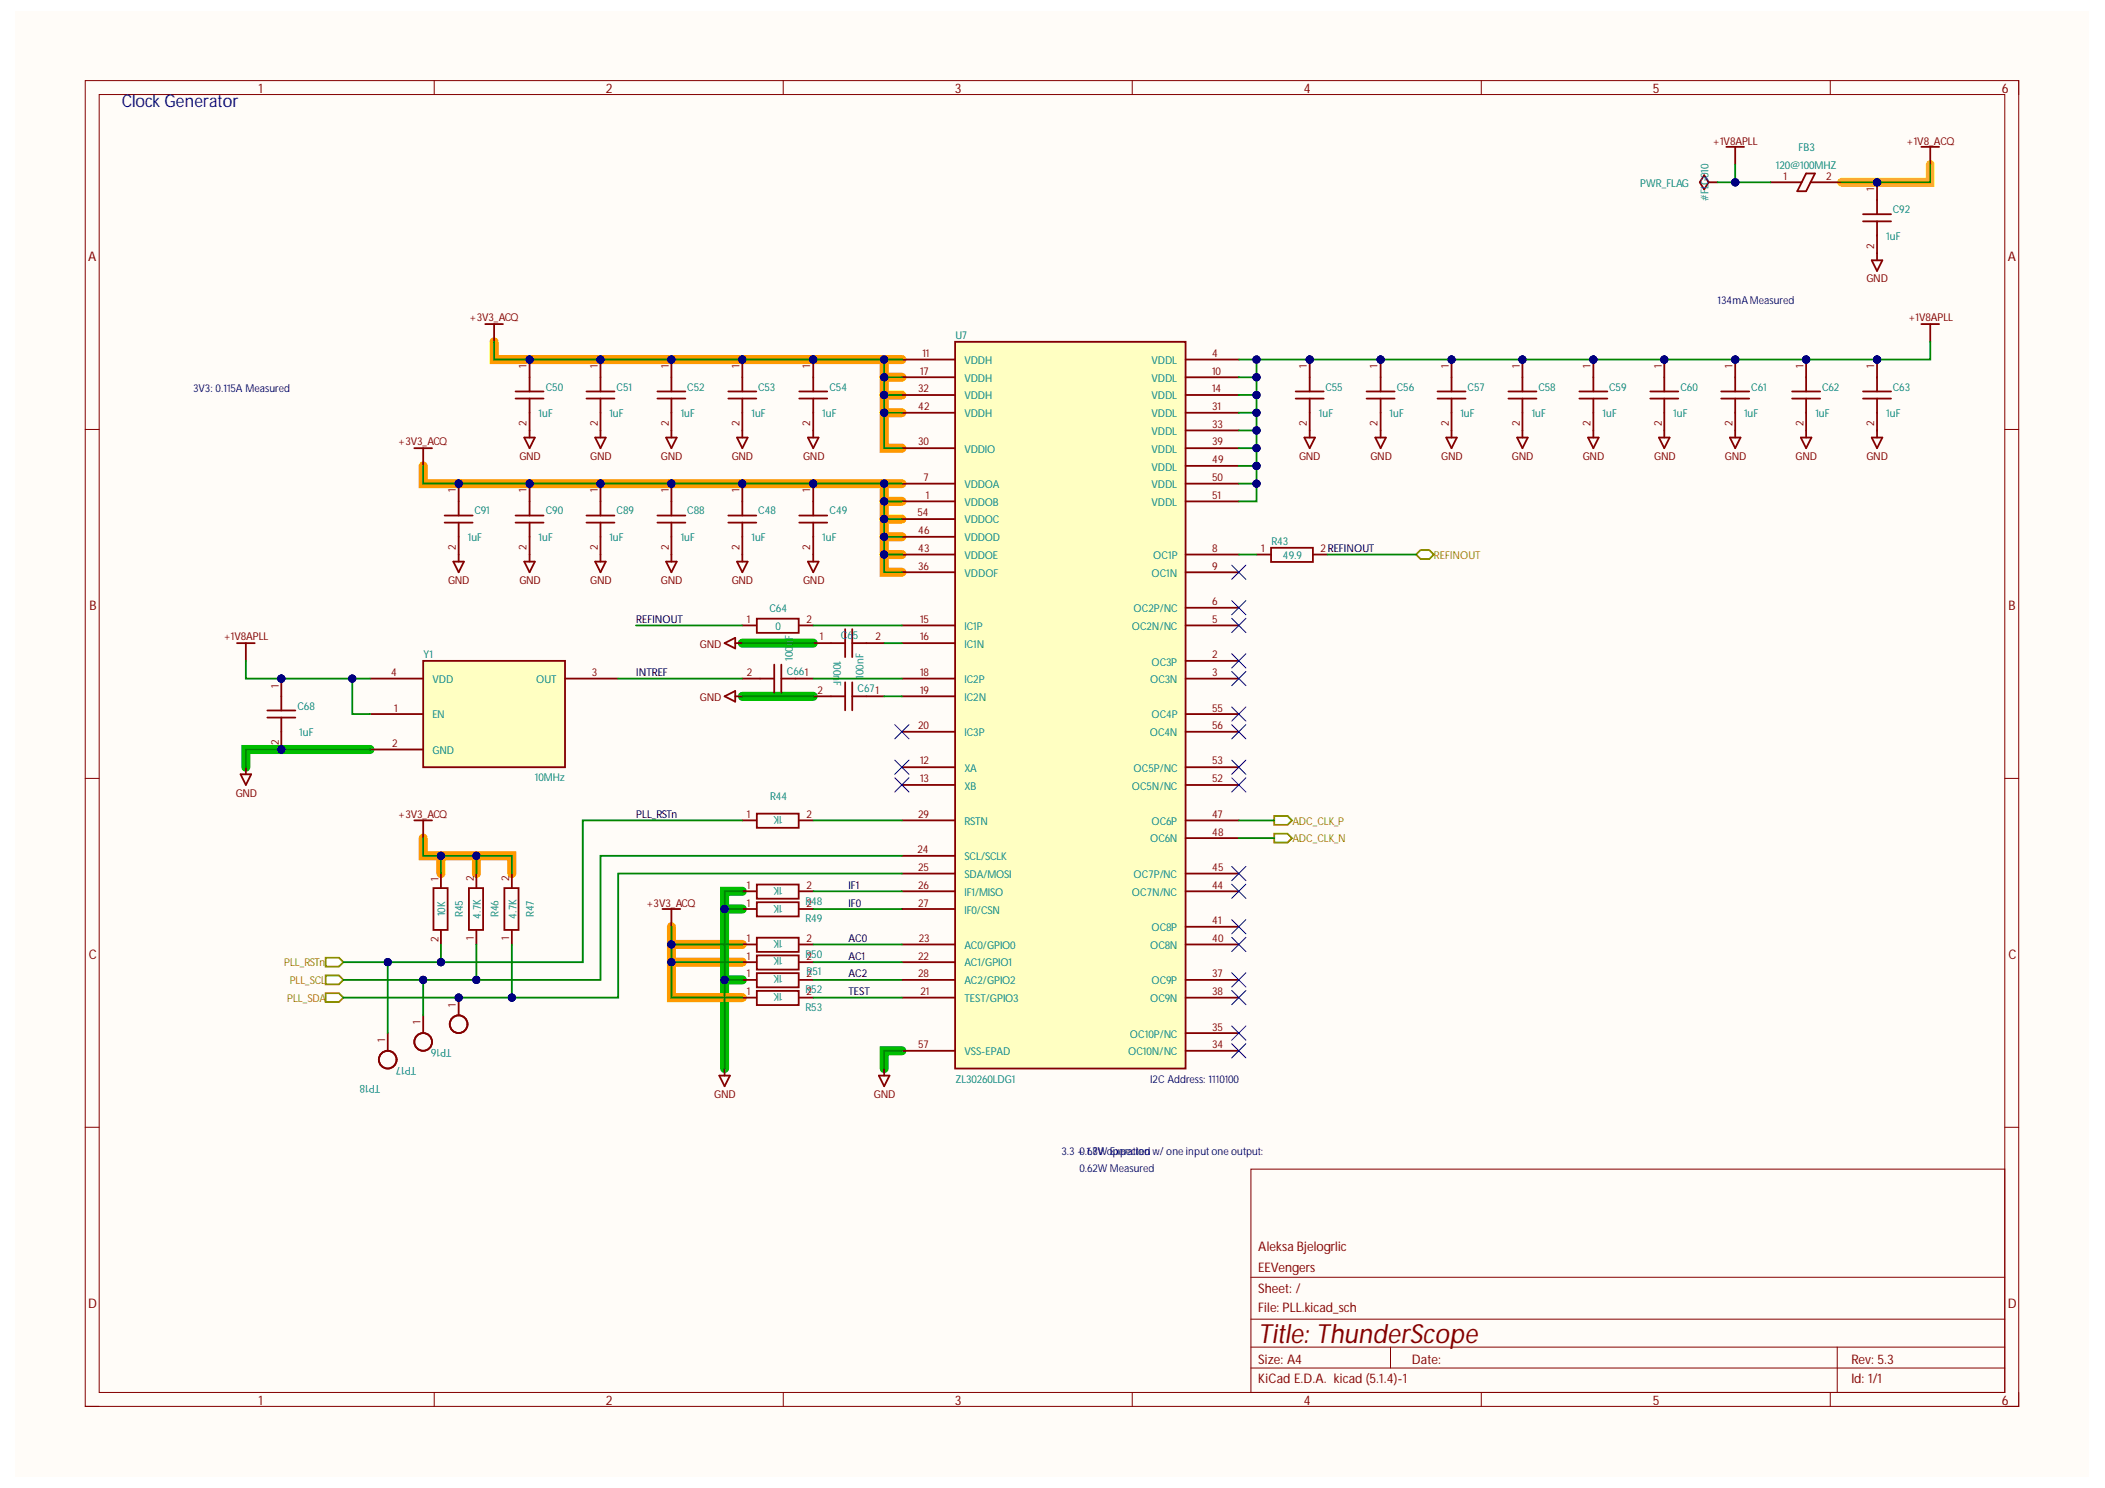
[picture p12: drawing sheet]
<svg xmlns="http://www.w3.org/2000/svg" width="297mm" height="210mm" viewBox="0 0 297 210" stroke-linecap="round" stroke-linejoin="round" font-family="sans-serif">
<defs><g id="words">
<text font-size="3.8" fill="#840000" x="177.6" y="189.4">Title: ThunderScope</text>
<text font-size="2.5" fill="#0000c2" x="17.2" y="15.1">Clock Generator</text>
<g font-size="1.9" fill="#840000">
<text x="36.5" y="13.1">1</text>
<text x="85.5" y="13.1">2</text>
<text x="134.7" y="13.1">3</text>
<text x="184" y="13.1">4</text>
<text x="233.2" y="13.1">5</text>
<text x="282.5" y="13.1">6</text>
<text x="12.4" y="36.8">A</text>
<text x="283.3" y="36.8">A</text>
<text x="12.6" y="86">B</text>
<text x="283.4" y="86">B</text>
<text x="12.5" y="135.2">C</text>
<text x="283.4" y="135.2">C</text>
<text x="177.6" y="179.5">EEVengers</text>
<text x="177.6" y="176.5">Aleksa Bjelogrlic</text>
<text x="12.4" y="184.5">D</text>
<text x="177.6" y="185.1">File: PLL.kicad_sch</text>
<text x="177.6" y="182.4">Sheet: /</text>
<text x="283.3" y="184.5">D</text>
<text x="177.6" y="195.1">KiCad E.D.A. kicad (5.1.4)-1</text>
<text x="177.6" y="192.4">Size: A4</text>
<text x="199.2" y="192.4">Date:</text>
<text x="261.3" y="192.4">Rev: 5.3</text>
<text x="261.3" y="195.1">Id: 1/1</text>
<text x="36.5" y="198.2">1</text>
<text x="85.5" y="198.2">2</text>
<text x="134.7" y="198.2">3</text>
<text x="184" y="198.2">4</text>
<text x="233.2" y="198.2">5</text>
<text x="282.5" y="198.2">6</text>
</g>
<g font-size="1.5" fill="#800000">
<text x="241.7" y="20.4">+1V8APLL</text>
<text x="269" y="20.4">+1V8_ACQ</text>
<text x="263.4" y="39.8">GND</text>
<text x="66.3" y="45.3">+3V3_ACQ</text>
<text x="269.3" y="45.3">+1V8APLL</text>
<text x="56.2" y="62.8">+3V3_ACQ</text>
<text x="73.3" y="64.9">GND</text>
<text x="83.3" y="64.9">GND</text>
<text x="93.3" y="64.9">GND</text>
<text x="103.2" y="64.9">GND</text>
<text x="113.3" y="64.9">GND</text>
<text x="183.3" y="64.9">GND</text>
<text x="193.4" y="64.9">GND</text>
<text x="203.4" y="64.9">GND</text>
<text x="213.4" y="64.9">GND</text>
<text x="223.3" y="64.9">GND</text>
<text x="233.4" y="64.9">GND</text>
<text x="243.4" y="64.9">GND</text>
<text x="253.4" y="64.9">GND</text>
<text x="263.4" y="64.9">GND</text>
<text x="63.2" y="82.4">GND</text>
<text x="73.3" y="82.4">GND</text>
<text x="83.3" y="82.4">GND</text>
<text x="93.3" y="82.4">GND</text>
<text x="103.2" y="82.4">GND</text>
<text x="113.3" y="82.4">GND</text>
<text x="31.6" y="90.3">+1V8APLL</text>
<text x="98.8" y="91.3">GND</text>
<text x="98.8" y="98.9">GND</text>
<text x="33.3" y="112.4">GND</text>
<text x="56.2" y="115.4">+3V3_ACQ</text>
<text x="91.2" y="127.9">+3V3_ACQ</text>
<text x="100.8" y="154.9">GND</text>
<text x="123.3" y="154.9">GND</text>
</g>
<g font-size="1.5" fill="#008484">
<text x="250.6" y="23.9">120@100MHZ</text>
<text x="253.8" y="21.3">FB3</text>
<text x="231.5" y="26.4">PWR_FLAG</text>
<text x="241.1" y="28.3" transform="rotate(-90 241.1 28.3)">#FLG010</text>
<text x="266.2" y="33.8">1uF</text>
<text x="267.1" y="30.1">C92</text>
<text x="134.8" y="47.9">U7</text>
<text x="136.1" y="51.3">VDDH</text>
<text x="136.1" y="53.9">VDDH</text>
<text x="162.5" y="51.3">VDDL</text>
<text x="162.5" y="53.9">VDDL</text>
<text x="76" y="58.9">1uF</text>
<text x="77" y="55.1">C50</text>
<text x="86" y="58.9">1uF</text>
<text x="87" y="55.1">C51</text>
<text x="96.1" y="58.9">1uF</text>
<text x="97" y="55.1">C52</text>
<text x="106" y="58.9">1uF</text>
<text x="107" y="55.1">C53</text>
<text x="116" y="58.9">1uF</text>
<text x="117" y="55.1">C54</text>
<text x="136.1" y="56.3">VDDH</text>
<text x="136.1" y="58.9">VDDH</text>
<text x="162.5" y="58.9">VDDL</text>
<text x="162.5" y="56.3">VDDL</text>
<text x="186.1" y="58.9">1uF</text>
<text x="187" y="55.1">C55</text>
<text x="196.1" y="58.9">1uF</text>
<text x="197.1" y="55.1">C56</text>
<text x="206.1" y="58.9">1uF</text>
<text x="207.1" y="55.1">C57</text>
<text x="216.1" y="58.9">1uF</text>
<text x="217.1" y="55.1">C58</text>
<text x="226.1" y="58.9">1uF</text>
<text x="227.1" y="55.1">C59</text>
<text x="236.1" y="58.9">1uF</text>
<text x="237.1" y="55.1">C60</text>
<text x="246.1" y="58.9">1uF</text>
<text x="247.1" y="55.1">C61</text>
<text x="256.2" y="58.9">1uF</text>
<text x="257.1" y="55.1">C62</text>
<text x="266.2" y="58.9">1uF</text>
<text x="267.1" y="55.1">C63</text>
<text x="136.1" y="63.9">VDDIO</text>
<text x="162.5" y="61.3">VDDL</text>
<text x="162.5" y="63.9">VDDL</text>
<text x="136.1" y="71.4">VDDOB</text>
<text x="136.1" y="68.8">VDDOA</text>
<text x="162.5" y="66.4">VDDL</text>
<text x="162.5" y="68.8">VDDL</text>
<text x="162.5" y="71.4">VDDL</text>
<text x="66" y="76.4">1uF</text>
<text x="66.9" y="72.6">C91</text>
<text x="76" y="76.4">1uF</text>
<text x="77" y="72.6">C90</text>
<text x="86" y="76.4">1uF</text>
<text x="87" y="72.6">C89</text>
<text x="96.1" y="76.4">1uF</text>
<text x="97" y="72.6">C88</text>
<text x="106" y="76.4">1uF</text>
<text x="107" y="72.6">C48</text>
<text x="116" y="76.4">1uF</text>
<text x="117" y="72.6">C49</text>
<text x="136.1" y="76.4">VDDOD</text>
<text x="136.1" y="73.8">VDDOC</text>
<text x="179.4" y="76.9">R43</text>
<text x="136.1" y="81.4">VDDOF</text>
<text x="136.1" y="78.8">VDDOE</text>
<text x="162.5" y="81.4">OC1N</text>
<text x="162.7" y="78.8">OC1P</text>
<text x="181" y="78.8">49.9</text>
<text x="108.6" y="86.4">C64</text>
<text x="109.4" y="88.9">0</text>
<text x="136.1" y="88.9">IC1P</text>
<text x="159.7" y="88.9">OC2N/NC</text>
<text x="160" y="86.4">OC2P/NC</text>
<text x="59.7" y="92.9">Y1</text>
<text x="111" y="95.1">C661</text>
<text x="111.9" y="93.2" transform="rotate(-90 111.9 93.2)">100n</text>
<text x="111.9" y="90.3" transform="rotate(-90 111.9 90.3)">F</text>
<text x="117.6" y="93.2" transform="rotate(90 117.6 93.2)">100n</text>
<text x="118.7" y="90.1">C6</text>
<text x="120.3" y="90.1">5</text>
<text x="121.9" y="95.7" transform="rotate(-90 121.9 95.7)">100nF</text>
<text x="136.1" y="91.3">IC1N</text>
<text x="162.5" y="93.9">OC3P</text>
<text x="42" y="100.1">C68</text>
<text x="61" y="101.3">EN</text>
<text x="61" y="96.3">VDD</text>
<text x="75.7" y="96.3">OUT</text>
<text x="117.6" y="96.1" transform="rotate(90 117.6 96.1)">F</text>
<text x="121" y="97.6">C671</text>
<text x="136.1" y="96.3">IC2P</text>
<text x="136.1" y="98.9">IC2N</text>
<text x="162.3" y="96.3">OC3N</text>
<text x="162.5" y="101.3">OC4P</text>
<text x="42.2" y="103.9">1uF</text>
<text x="61" y="106.4">GND</text>
<text x="136.1" y="103.9">IC3P</text>
<text x="162.2" y="103.9">OC4N</text>
<text x="75.5" y="110.1">10MHz</text>
<text x="108.7" y="112.8">R44</text>
<text x="136.1" y="108.9">XA</text>
<text x="136.1" y="111.4">XB</text>
<text x="159.7" y="111.4">OC5N/NC</text>
<text x="160" y="108.9">OC5P/NC</text>
<text x="110.4" y="115.1" transform="rotate(-180 110.4 115.1)">1K</text>
<text x="136.1" y="116.4">RSTN</text>
<text x="162.3" y="118.8">OC6N</text>
<text x="162.5" y="116.4">OC6P</text>
<text x="110.4" y="125.1" transform="rotate(-180 110.4 125.1)">1K</text>
<text x="136.1" y="121.4">SCL/SCLK</text>
<text x="136.1" y="123.9">SDA/MOSI</text>
<text x="160" y="123.9">OC7P/NC</text>
<text x="62.8" y="129.2" transform="rotate(-90 62.8 129.2)">10K</text>
<text x="65.3" y="129.4" transform="rotate(-90 65.3 129.4)">R45</text>
<text x="67.9" y="129.6" transform="rotate(-90 67.9 129.6)">4.7K</text>
<text x="70.3" y="129.4" transform="rotate(-90 70.3 129.4)">R46</text>
<text x="72.9" y="129.6" transform="rotate(-90 72.9 129.6)">4.7K</text>
<text x="75.3" y="129.4" transform="rotate(-90 75.3 129.4)">R47</text>
<text x="110.4" y="127.6" transform="rotate(-180 110.4 127.6)">1K</text>
<text x="113.7" y="130.1">R49</text>
<text x="113.7" y="127.6">R48</text>
<text x="136.1" y="128.9">IF0/CSN</text>
<text x="136.1" y="126.4">IF1/MISO</text>
<text x="159.7" y="126.4">OC7N/NC</text>
<text x="162.5" y="131.3">OC8P</text>
<text x="110.4" y="137.6" transform="rotate(-180 110.4 137.6)">1K</text>
<text x="110.4" y="132.6" transform="rotate(-180 110.4 132.6)">1K</text>
<text x="110.4" y="135.1" transform="rotate(-180 110.4 135.1)">1K</text>
<text x="113.7" y="135.2">R50</text>
<text x="113.8" y="137.6">R51</text>
<text x="136.1" y="136.3">AC1/GPIO1</text>
<text x="136.1" y="133.9">AC0/GPIO0</text>
<text x="162.3" y="133.9">OC8N</text>
<text x="110.4" y="140.1" transform="rotate(-180 110.4 140.1)">1K</text>
<text x="113.7" y="140.1">R52</text>
<text x="113.7" y="142.6">R53</text>
<text x="136.1" y="138.9">AC2/GPIO2</text>
<text x="136.1" y="141.3">TEST/GPIO3</text>
<text x="162.3" y="141.3">OC9N</text>
<text x="162.5" y="138.9">OC9P</text>
<text x="63.7" y="147.9" transform="rotate(-180 63.7 147.9)">TP16</text>
<text x="136.1" y="148.9">VSS-EPAD</text>
<text x="159.2" y="148.9">OC10N/NC</text>
<text x="159.4" y="146.4">OC10P/NC</text>
<text x="53.7" y="153" transform="rotate(-180 53.7 153)">TP18</text>
<text x="58.7" y="150.5" transform="rotate(-180 58.7 150.5)">TP17</text>
<text x="134.8" y="152.8">ZL30260LDG1</text>
</g>
<g font-size="1.5" fill="#840000">
<text x="251.7" y="25.4">1</text>
<text x="257.7" y="25.4">2</text>
<text x="264.5" y="27" transform="rotate(-90 264.5 27)">1</text>
<text x="264.5" y="35.1" transform="rotate(-90 264.5 35.1)">2</text>
<text x="74.3" y="51.9" transform="rotate(-90 74.3 51.9)">1</text>
<text x="84.4" y="51.9" transform="rotate(-90 84.4 51.9)">1</text>
<text x="94.4" y="51.9" transform="rotate(-90 94.4 51.9)">1</text>
<text x="104.3" y="51.9" transform="rotate(-90 104.3 51.9)">1</text>
<text x="114.3" y="51.9" transform="rotate(-90 114.3 51.9)">1</text>
<text x="129.8" y="52.9">17</text>
<text x="130.2" y="50.3">11</text>
<text x="171" y="50.3">4</text>
<text x="171" y="52.9">10</text>
<text x="184.4" y="51.9" transform="rotate(-90 184.4 51.9)">1</text>
<text x="194.4" y="51.9" transform="rotate(-90 194.4 51.9)">1</text>
<text x="204.5" y="51.9" transform="rotate(-90 204.5 51.9)">1</text>
<text x="214.5" y="51.9" transform="rotate(-90 214.5 51.9)">1</text>
<text x="224.4" y="51.9" transform="rotate(-90 224.4 51.9)">1</text>
<text x="234.5" y="51.9" transform="rotate(-90 234.5 51.9)">1</text>
<text x="244.5" y="51.9" transform="rotate(-90 244.5 51.9)">1</text>
<text x="254.5" y="51.9" transform="rotate(-90 254.5 51.9)">1</text>
<text x="264.5" y="51.9" transform="rotate(-90 264.5 51.9)">1</text>
<text x="129.6" y="55.3">32</text>
<text x="129.6" y="57.9">42</text>
<text x="171" y="57.9">31</text>
<text x="171" y="55.3">14</text>
<text x="74.3" y="60.1" transform="rotate(-90 74.3 60.1)">2</text>
<text x="84.4" y="60.1" transform="rotate(-90 84.4 60.1)">2</text>
<text x="94.4" y="60.1" transform="rotate(-90 94.4 60.1)">2</text>
<text x="104.3" y="60.1" transform="rotate(-90 104.3 60.1)">2</text>
<text x="114.3" y="60.1" transform="rotate(-90 114.3 60.1)">2</text>
<text x="129.6" y="62.8">30</text>
<text x="171" y="60.4">33</text>
<text x="171" y="62.8">39</text>
<text x="171" y="65.4">49</text>
<text x="184.4" y="60.1" transform="rotate(-90 184.4 60.1)">2</text>
<text x="194.4" y="60.1" transform="rotate(-90 194.4 60.1)">2</text>
<text x="204.5" y="60.1" transform="rotate(-90 204.5 60.1)">2</text>
<text x="214.5" y="60.1" transform="rotate(-90 214.5 60.1)">2</text>
<text x="224.4" y="60.1" transform="rotate(-90 224.4 60.1)">2</text>
<text x="234.5" y="60.1" transform="rotate(-90 234.5 60.1)">2</text>
<text x="244.5" y="60.1" transform="rotate(-90 244.5 60.1)">2</text>
<text x="254.5" y="60.1" transform="rotate(-90 254.5 60.1)">2</text>
<text x="264.5" y="60.1" transform="rotate(-90 264.5 60.1)">2</text>
<text x="64.3" y="69.4" transform="rotate(-90 64.3 69.4)">1</text>
<text x="74.3" y="69.4" transform="rotate(-90 74.3 69.4)">1</text>
<text x="84.4" y="69.4" transform="rotate(-90 84.4 69.4)">1</text>
<text x="94.4" y="69.4" transform="rotate(-90 94.4 69.4)">1</text>
<text x="104.3" y="69.4" transform="rotate(-90 104.3 69.4)">1</text>
<text x="114.3" y="69.4" transform="rotate(-90 114.3 69.4)">1</text>
<text x="130.3" y="67.8">7</text>
<text x="130.7" y="70.4">1</text>
<text x="171" y="67.8">50</text>
<text x="171" y="70.4">51</text>
<text x="64.3" y="77.6" transform="rotate(-90 64.3 77.6)">2</text>
<text x="74.3" y="77.6" transform="rotate(-90 74.3 77.6)">2</text>
<text x="84.4" y="77.6" transform="rotate(-90 84.4 77.6)">2</text>
<text x="94.4" y="77.6" transform="rotate(-90 94.4 77.6)">2</text>
<text x="104.3" y="77.6" transform="rotate(-90 104.3 77.6)">2</text>
<text x="114.3" y="77.6" transform="rotate(-90 114.3 77.6)">2</text>
<text x="129.5" y="72.8">54</text>
<text x="129.6" y="77.9">43</text>
<text x="129.6" y="75.4">46</text>
<text x="171" y="77.9">8</text>
<text x="178" y="77.9">1</text>
<text x="186.4" y="77.9">2REFINOUT</text>
<text x="129.6" y="80.3">36</text>
<text x="171" y="80.3">9</text>
<text x="105.4" y="87.9">1</text>
<text x="113.8" y="87.9">2</text>
<text x="129.8" y="87.9">15</text>
<text x="171" y="87.9">5</text>
<text x="171" y="85.3">6</text>
<text x="55.2" y="95.3">4</text>
<text x="83.5" y="95.3">3</text>
<text x="105.4" y="95.3">2</text>
<text x="115.7" y="90.3">1</text>
<text x="123.6" y="90.3">2</text>
<text x="129.8" y="90.3">16</text>
<text x="129.8" y="95.3">18</text>
<text x="171" y="92.9">2</text>
<text x="171" y="95.3">3</text>
<text x="39.4" y="97" transform="rotate(-90 39.4 97)">1</text>
<text x="55.6" y="100.4">1</text>
<text x="115.4" y="97.9">2</text>
<text x="129.8" y="97.9">19</text>
<text x="171" y="100.4">55</text>
<text x="39.4" y="105.1" transform="rotate(-90 39.4 105.1)">2</text>
<text x="55.3" y="105.4">2</text>
<text x="129.6" y="102.8">20</text>
<text x="129.8" y="107.8">12</text>
<text x="171" y="107.8">53</text>
<text x="171" y="102.8">56</text>
<text x="129.8" y="110.4">13</text>
<text x="171" y="110.4">52</text>
<text x="105.4" y="115.4">1</text>
<text x="113.8" y="115.4">2</text>
<text x="129.6" y="115.4">29</text>
<text x="171" y="115.4">47</text>
<text x="171" y="117.9">48</text>
<text x="61.9" y="124.2" transform="rotate(-90 61.9 124.2)">1</text>
<text x="66.9" y="124.2" transform="rotate(-90 66.9 124.2)">2</text>
<text x="71.9" y="124.2" transform="rotate(-90 71.9 124.2)">2</text>
<text x="105.4" y="125.3">1</text>
<text x="113.8" y="125.3">2</text>
<text x="129.5" y="120.4">24</text>
<text x="129.6" y="122.9">25</text>
<text x="129.6" y="125.3">26</text>
<text x="171" y="125.3">44</text>
<text x="171" y="122.9">45</text>
<text x="105.4" y="127.9">1</text>
<text x="113.8" y="127.9">2</text>
<text x="129.6" y="127.9">27</text>
<text x="171" y="130.3">41</text>
<text x="61.9" y="132.9" transform="rotate(-90 61.9 132.9)">2</text>
<text x="66.9" y="132.6" transform="rotate(-90 66.9 132.6)">1</text>
<text x="71.9" y="132.6" transform="rotate(-90 71.9 132.6)">1</text>
<text x="105.4" y="137.9">1</text>
<text x="105.4" y="132.9">1</text>
<text x="105.4" y="135.4">1</text>
<text x="113.8" y="137.9">2</text>
<text x="113.8" y="132.9">2</text>
<text x="113.8" y="135.4">2</text>
<text x="129.6" y="137.9">28</text>
<text x="129.6" y="135.4">22</text>
<text x="129.7" y="132.9">23</text>
<text x="171" y="137.9">37</text>
<text x="171" y="132.9">40</text>
<text x="64.3" y="142" transform="rotate(-90 64.3 142)">1</text>
<text x="105.4" y="140.4">1</text>
<text x="113.8" y="140.4">2</text>
<text x="129.9" y="140.4">21</text>
<text x="171" y="140.4">38</text>
<text x="54.3" y="147" transform="rotate(-90 54.3 147)">1</text>
<text x="59.3" y="144.5" transform="rotate(-90 59.3 144.5)">1</text>
<text x="129.6" y="147.8">57</text>
<text x="171" y="147.8">34</text>
<text x="171" y="145.4">35</text>
</g>
<g font-size="1.5" fill="#0000c2">
<text x="242.4" y="42.9">134mAMeasured</text>
<text x="27.3" y="55.3">3V3: 0.115A Measured</text>
<text x="162.3" y="152.8">I2C Address: 1110100</text>
<text x="149.8" y="162.9">3.3 +0.67Woperation</text>
<text x="152.3" y="165.3">0.62WMeasured</text>
<text x="153.3" y="162.9">1.8V Expected w/one inputone output:</text>
</g>
<g font-size="1.5" fill="#848400">
<text x="202.4" y="78.8">REFINOUT</text>
<text x="182.4" y="118.8">ADC_CLK_N</text>
<text x="182.4" y="116.4">ADC_CLK_P</text>
<text x="40.1" y="136.3">PLL_RSTn</text>
<text x="40.5" y="141.3">PLL_SDA</text>
<text x="40.9" y="138.9">PLL_SCL</text>
</g>
<g font-size="1.5">
<text x="89.8" y="87.9">REFINOUT</text>
<text x="89.8" y="95.3">INTREF</text>
<text x="89.8" y="115.4">PLL_RSTn</text>
<text x="119.8" y="125.3">IF1</text>
<text x="119.8" y="127.9">IF0</text>
<text x="119.8" y="137.9">AC2</text>
<text x="119.8" y="132.9">AC0</text>
<text x="119.8" y="135.4">AC1</text>
<text x="119.8" y="140.4">TEST</text>
</g>
</g></defs>
<g fill="#fffcf8">
<path d="M2.2 1.5h292.5v206.7h-292.5z" fill-rule="evenodd"/>
<path d="M2.2 1.5h292.5v206.7h-292.5z" fill-rule="evenodd"/>
</g>
<g fill="none" stroke="#f90" stroke-width="1.3">
<path d="M69.7 48.2v2.5h57.6M124.8 58.2v5h2.5M124.8 50.7v7.5M124.8 53.2h2.5M124.8 55.7h2.5M124.8 58.2h2.5M59.7 65.7v2.5h67.6M124.8 78.2v2.5h2.5M124.8 78.2h2.5M124.8 68.2v10M124.8 70.7h2.5M124.8 75.7h2.5"/>
<path d="M124.8 73.2h2.5M59.7 118.2v2.5h2.5M62.2 120.7v2.5M62.2 120.7h5M67.2 120.7h5v2.5M67.2 120.7v2.5M94.7 135.7v5h10.1M94.7 130.7v5M94.7 133.2h10.1M94.7 135.7h10.1"/>
</g>
<path d="M104.8 98.2h10M104.8 90.7h10M52.2 105.7h-17.5v2.5M102.2 128.2h2.6M102.2 128.2v22.5M102.2 138.2h2.6M104.8 125.7h-2.6v2.5M127.3 148.2h-2.5v2.5" fill="none" stroke="#00be00" stroke-width="1.3"/>
<path d="M272.4 23.2v2.5h-12.5" fill="none" stroke="#ff0" stroke-width="1.3"/>
<g fill="none" stroke="#840000" stroke-width=".14">
<path d="M12 11.4h272.9v187h-272.9zM14 13.3h268.9v183.1h-268.9zM61.3 11.4v1.9M110.5 11.4v1.9M159.8 11.4v1.9M209 11.4v1.9M258.3 11.4v1.9M284.9 11.4v1.9M12 60.6h2M282.9 60.6h2M12 109.8h2M282.9 109.8h2"/>
<path d="M12 159h2M282.9 159h2M176.5 164.9h106.4v31.5h-106.4zM12 198.4h2M61.3 196.4v2M110.5 196.4v2M159.8 196.4v2M176.5 193h106.4M176.5 190h106.4M176.5 186.1h106.4M176.5 180.2h106.4M196.2 190v3"/>
<path d="M209 196.4v2M258.3 196.4v2M259.3 190v6.4M284.9 196.4v2h-2"/>
</g>
<path d="M104.8 95.7h4.5M109.3 93.7v4M110.3 93.7v4M110.3 95.7h4.5M104.8 128.2h1.9M106.8 127.3h5.9v2h-5.9zM112.8 128.2h2" fill="none" stroke="#840000" stroke-width=".25"/>
<circle cx="39.7" cy="95.7" r=".5" fill="#000080"/>
<circle cx="39.7" cy="95.7" r=".5" fill="none" stroke="#000080" stroke-width=".14"/>
<circle cx="39.7" cy="105.7" r=".5" fill="#000080"/>
<circle cx="39.7" cy="105.7" r=".5" fill="none" stroke="#000080" stroke-width=".14"/>
<path d="M39.7 95.7v4.5M37.7 100.2h4M37.7 101.2h4M39.7 101.2v2" fill="none" stroke="#840000" stroke-width=".25"/>
<circle cx="39.7" cy="95.7" r=".5" fill="#000080"/>
<circle cx="39.7" cy="95.7" r=".5" fill="none" stroke="#000080" stroke-width=".14"/>
<path d="M39.7 103.2v2.5" fill="none" stroke="#840000" stroke-width=".25"/>
<circle cx="39.7" cy="105.7" r=".5" fill="#000080"/>
<circle cx="39.7" cy="105.7" r=".5" fill="none" stroke="#000080" stroke-width=".14"/>
<circle cx="264.9" cy="25.7" r=".5" fill="#000080"/>
<circle cx="264.9" cy="25.7" r=".5" fill="none" stroke="#000080" stroke-width=".14"/>
<path d="M262.9 30.2h3.9M262.9 31.2h3.9M264.9 25.7v4.5M264.9 31.2v2" fill="none" stroke="#840000" stroke-width=".25"/>
<circle cx="264.9" cy="25.7" r=".5" fill="#000080"/>
<circle cx="264.9" cy="25.7" r=".5" fill="none" stroke="#000080" stroke-width=".14"/>
<path d="M264.9 33.2v2.5M104.8 138.2h1.9M106.8 137.3h5.9v2h-5.9zM112.8 138.2h2" fill="none" stroke="#840000" stroke-width=".25"/>
<path d="M84 61.7h1.5l-.8 1.5zM84.7 60.7v1M102.2 98.2l1.5-.7v1.5zM103.7 98.2h1.1" fill="none" stroke="#800000" stroke-width=".25"/>
<circle cx="194.8" cy="50.7" r=".5" fill="#000080"/>
<circle cx="194.8" cy="50.7" r=".5" fill="none" stroke="#000080" stroke-width=".14"/>
<path d="M192.8 55.2h4M192.8 56.2h4M194.8 50.7v4.5M194.8 56.2v2" fill="none" stroke="#840000" stroke-width=".25"/>
<circle cx="194.8" cy="50.7" r=".5" fill="#000080"/>
<circle cx="194.8" cy="50.7" r=".5" fill="none" stroke="#000080" stroke-width=".14"/>
<path d="M194.8 58.2v2.5M177.3 78.2h2M179.4 77.3h5.9v2h-5.9zM185.3 78.2h2M114.8 98.2h4.5M119.3 96.2v4M120.3 96.2v4M120.3 98.2h4.5" fill="none" stroke="#840000" stroke-width=".25"/>
<path d="M114 61.7h1.5l-.7 1.5zM114.8 60.7v1" fill="none" stroke="#800000" stroke-width=".25"/>
<circle cx="74.7" cy="50.7" r=".5" fill="#000080"/>
<circle cx="74.7" cy="50.7" r=".5" fill="none" stroke="#000080" stroke-width=".14"/>
<path d="M72.8 55.2h3.9M72.8 56.2h3.9M74.7 50.7v4.5M74.7 56.2v2" fill="none" stroke="#840000" stroke-width=".25"/>
<circle cx="74.7" cy="50.7" r=".5" fill="#000080"/>
<circle cx="74.7" cy="50.7" r=".5" fill="none" stroke="#000080" stroke-width=".14"/>
<path d="M74.7 58.2v2.5" fill="none" stroke="#840000" stroke-width=".25"/>
<circle cx="234.9" cy="50.7" r=".5" fill="#000080"/>
<circle cx="234.9" cy="50.7" r=".5" fill="none" stroke="#000080" stroke-width=".14"/>
<path d="M232.9 55.2h3.9M232.9 56.2h3.9M234.8 50.7v4.5M234.8 56.2v2" fill="none" stroke="#840000" stroke-width=".25"/>
<circle cx="234.9" cy="50.7" r=".5" fill="#000080"/>
<circle cx="234.9" cy="50.7" r=".5" fill="none" stroke="#000080" stroke-width=".14"/>
<path d="M234.8 58.2v2.5" fill="none" stroke="#840000" stroke-width=".25"/>
<path d="M234.1 61.7h1.5l-.8 1.5zM234.8 60.7v1" fill="none" stroke="#800000" stroke-width=".25"/>
<circle cx="114.8" cy="50.7" r=".5" fill="#000080"/>
<circle cx="114.8" cy="50.7" r=".5" fill="none" stroke="#000080" stroke-width=".14"/>
<path d="M112.8 55.2h3.9M112.8 56.2h3.9M114.8 50.7v4.5M114.8 56.2v2" fill="none" stroke="#840000" stroke-width=".25"/>
<circle cx="114.8" cy="50.7" r=".5" fill="#000080"/>
<circle cx="114.8" cy="50.7" r=".5" fill="none" stroke="#000080" stroke-width=".14"/>
<path d="M114.8 58.2v2.5" fill="none" stroke="#840000" stroke-width=".25"/>
<path d="M224.1 61.7h1.5l-.8 1.5zM224.8 60.7v1" fill="none" stroke="#800000" stroke-width=".25"/>
<circle cx="264.9" cy="50.7" r=".5" fill="#000080"/>
<circle cx="264.9" cy="50.7" r=".5" fill="none" stroke="#000080" stroke-width=".14"/>
<path d="M262.9 55.2h3.9M262.9 56.2h3.9M264.9 50.7v4.5M264.9 56.2v2" fill="none" stroke="#840000" stroke-width=".25"/>
<circle cx="264.9" cy="50.7" r=".5" fill="#000080"/>
<circle cx="264.9" cy="50.7" r=".5" fill="none" stroke="#000080" stroke-width=".14"/>
<path d="M264.9 58.2v2.5M104.8 115.7h1.9M106.8 114.8h5.9v2h-5.9zM112.8 115.7h2" fill="none" stroke="#840000" stroke-width=".25"/>
<circle cx="104.7" cy="50.7" r=".5" fill="#000080"/>
<circle cx="104.7" cy="50.7" r=".5" fill="none" stroke="#000080" stroke-width=".14"/>
<path d="M102.8 55.2h3.9M102.8 56.2h3.9M104.8 50.7v4.5M104.8 56.2v2" fill="none" stroke="#840000" stroke-width=".25"/>
<circle cx="104.7" cy="50.7" r=".5" fill="#000080"/>
<circle cx="104.7" cy="50.7" r=".5" fill="none" stroke="#000080" stroke-width=".14"/>
<path d="M104.8 58.2v2.5M66.2 125.3h2v5.9h-2zM67.2 123.2v2M67.2 131.3v1.9M71.2 125.3h2v5.9h-2zM72.2 123.2v2M72.2 131.3v1.9" fill="none" stroke="#840000" stroke-width=".25"/>
<path d="M204.1 61.7h1.5l-.8 1.5zM204.8 60.7v1M214.1 61.7h1.5l-.8 1.5zM214.8 60.7v1M102.2 90.7l1.5-.7v1.5zM103.7 90.7h1.1M124 151.7h1.5l-.7 1.5zM124.8 150.7v1" fill="none" stroke="#800000" stroke-width=".25"/>
<circle cx="244.9" cy="50.7" r=".5" fill="#000080"/>
<circle cx="244.9" cy="50.7" r=".5" fill="none" stroke="#000080" stroke-width=".14"/>
<path d="M242.9 55.2h3.9M242.9 56.2h3.9M244.9 50.7v4.5M244.9 56.2v2" fill="none" stroke="#840000" stroke-width=".25"/>
<circle cx="244.9" cy="50.7" r=".5" fill="#000080"/>
<circle cx="244.9" cy="50.7" r=".5" fill="none" stroke="#000080" stroke-width=".14"/>
<path d="M244.9 58.2v2.5M106.8 139.8h5.9v2h-5.9zM104.8 140.7h1.9M112.8 140.7h2" fill="none" stroke="#840000" stroke-width=".25"/>
<path d="M271.1 20.7h2.5M272.4 20.7v2.5M68.5 45.7h2.5M69.7 45.7v2.5M271.1 45.7h2.5M272.4 45.7v2.5M74 79.2h1.5l-.8 1.5zM74.7 78.2v1M194.1 61.7h1.5l-.8 1.5zM194.8 60.7v1" fill="none" stroke="#800000" stroke-width=".25"/>
<circle cx="224.8" cy="50.7" r=".5" fill="#000080"/>
<circle cx="224.8" cy="50.7" r=".5" fill="none" stroke="#000080" stroke-width=".14"/>
<path d="M222.9 55.2h3.9M222.9 56.2h3.9M224.8 50.7v4.5M224.8 56.2v2" fill="none" stroke="#840000" stroke-width=".25"/>
<circle cx="224.8" cy="50.7" r=".5" fill="#000080"/>
<circle cx="224.8" cy="50.7" r=".5" fill="none" stroke="#000080" stroke-width=".14"/>
<g fill="none" stroke="#840000" stroke-width=".25">
<path d="M224.8 58.2v2.5M54.7 145.7v2.5"/>
<circle cx="54.7" cy="149.5" r="1.25"/>
</g>
<path d="M184.1 61.7h1.5l-.8 1.5zM184.8 60.7v1M244.1 61.7h1.5l-.7 1.5zM244.9 60.7v1" fill="none" stroke="#800000" stroke-width=".25"/>
<circle cx="84.7" cy="50.7" r=".5" fill="#000080"/>
<circle cx="84.7" cy="50.7" r=".5" fill="none" stroke="#000080" stroke-width=".14"/>
<path d="M82.8 55.2h3.9M82.8 56.2h3.9M84.7 50.7v4.5M84.7 56.2v2" fill="none" stroke="#840000" stroke-width=".25"/>
<circle cx="84.7" cy="50.7" r=".5" fill="#000080"/>
<circle cx="84.7" cy="50.7" r=".5" fill="none" stroke="#000080" stroke-width=".14"/>
<path d="M84.7 58.2v2.5" fill="none" stroke="#840000" stroke-width=".25"/>
<circle cx="114.8" cy="68.2" r=".5" fill="#000080"/>
<circle cx="114.8" cy="68.2" r=".5" fill="none" stroke="#000080" stroke-width=".14"/>
<path d="M112.8 72.7h3.9M112.8 73.7h3.9M114.8 68.2v4.5M114.8 73.7v2" fill="none" stroke="#840000" stroke-width=".25"/>
<circle cx="114.8" cy="68.2" r=".5" fill="#000080"/>
<circle cx="114.8" cy="68.2" r=".5" fill="none" stroke="#000080" stroke-width=".14"/>
<path d="M114.8 75.7v2.5M114.8 90.7h4.5M119.3 88.7v4M120.3 88.7v4M120.3 90.7h4.5" fill="none" stroke="#840000" stroke-width=".25"/>
<circle cx="184.8" cy="50.7" r=".5" fill="#000080"/>
<circle cx="184.8" cy="50.7" r=".5" fill="none" stroke="#000080" stroke-width=".14"/>
<path d="M182.8 55.2h4M182.8 56.2h4M184.8 50.7v4.5M184.8 56.2v2" fill="none" stroke="#840000" stroke-width=".25"/>
<circle cx="184.8" cy="50.7" r=".5" fill="#000080"/>
<circle cx="184.8" cy="50.7" r=".5" fill="none" stroke="#000080" stroke-width=".14"/>
<path d="M184.8 58.2v2.5" fill="none" stroke="#840000" stroke-width=".25"/>
<path d="M243.6 20.7h2.5M244.9 20.7v2.5M264.1 36.7h1.5l-.7 1.5zM264.9 35.7v1M84 79.2h1.5l-.8 1.5zM84.7 78.2v1M94 61.7h1.5l-.8 1.5zM94.7 60.7v1M33.4 90.7h2.5M34.7 90.7v2.5M101.5 151.7h1.5l-.8 1.5zM102.2 150.7v1" fill="none" stroke="#800000" stroke-width=".25"/>
<path d="M59.7 93.2h20v15h-20z" fill-rule="evenodd" fill="#ffffc2"/>
<g fill="none" stroke="#840000" stroke-width=".25">
<path d="M249.9 25.7h4.3M254.9 24.5h1.2l-1.2 2.5h-1.3zM255.5 25.7h4.4M52.2 95.7h7.5M59.7 93.2h20v15h-20zM79.7 95.7h7.5M104.8 88.2h1.9M106.8 87.3h5.9v2h-5.9zM112.8 88.2h2M52.2 100.7h7.5M52.2 105.7h7.5M61.2 125.3h2v5.9h-2z"/>
<path d="M62.2 123.2v2M62.2 131.3v1.9M104.8 133.2h1.9M106.8 132.3h5.9v2h-5.9zM112.8 133.2h2M59.7 143.2v2.5"/>
<circle cx="59.7" cy="147" r="1.25"/>
</g>
<path d="M64 79.2h1.5l-.8 1.5zM64.7 78.2v1M114 79.2h1.5l-.7 1.5zM114.8 78.2v1" fill="none" stroke="#800000" stroke-width=".25"/>
<circle cx="214.8" cy="50.7" r=".5" fill="#000080"/>
<circle cx="214.8" cy="50.7" r=".5" fill="none" stroke="#000080" stroke-width=".14"/>
<path d="M212.9 55.2h3.9M212.9 56.2h3.9M214.8 50.7v4.5M214.8 56.2v2" fill="none" stroke="#840000" stroke-width=".25"/>
<circle cx="214.8" cy="50.7" r=".5" fill="#000080"/>
<circle cx="214.8" cy="50.7" r=".5" fill="none" stroke="#000080" stroke-width=".14"/>
<path d="M214.8 58.2v2.5" fill="none" stroke="#840000" stroke-width=".25"/>
<circle cx="64.7" cy="140.7" r=".5" fill="#000080"/>
<circle cx="64.7" cy="140.7" r=".5" fill="none" stroke="#000080" stroke-width=".14"/>
<g fill="none" stroke="#840000" stroke-width=".25">
<path d="M64.7 140.7v2.5"/>
<circle cx="64.7" cy="144.5" r="1.25"/>
</g>
<circle cx="64.7" cy="140.7" r=".5" fill="#000080"/>
<circle cx="64.7" cy="140.7" r=".5" fill="none" stroke="#000080" stroke-width=".14"/>
<path d="M254.1 61.7h1.5l-.7 1.5zM254.9 60.7v1" fill="none" stroke="#800000" stroke-width=".25"/>
<circle cx="104.7" cy="68.2" r=".5" fill="#000080"/>
<circle cx="104.7" cy="68.2" r=".5" fill="none" stroke="#000080" stroke-width=".14"/>
<path d="M102.8 72.7h3.9M102.8 73.7h3.9M104.8 68.2v4.5M104.8 73.7v2" fill="none" stroke="#840000" stroke-width=".25"/>
<circle cx="104.7" cy="68.2" r=".5" fill="#000080"/>
<circle cx="104.7" cy="68.2" r=".5" fill="none" stroke="#000080" stroke-width=".14"/>
<path d="M104.8 75.7v2.5" fill="none" stroke="#840000" stroke-width=".25"/>
<circle cx="254.9" cy="50.7" r=".5" fill="#000080"/>
<circle cx="254.9" cy="50.7" r=".5" fill="none" stroke="#000080" stroke-width=".14"/>
<path d="M252.9 55.2h3.9M252.9 56.2h3.9M254.9 50.7v4.5M254.9 56.2v2" fill="none" stroke="#840000" stroke-width=".25"/>
<circle cx="254.9" cy="50.7" r=".5" fill="#000080"/>
<circle cx="254.9" cy="50.7" r=".5" fill="none" stroke="#000080" stroke-width=".14"/>
<path d="M254.9 58.2v2.5M104.8 125.7h1.9M106.8 124.8h5.9v2h-5.9zM112.8 125.7h2" fill="none" stroke="#840000" stroke-width=".25"/>
<path d="M104 79.2h1.5l-.7 1.5zM104.8 78.2v1" fill="none" stroke="#800000" stroke-width=".25"/>
<circle cx="64.7" cy="68.2" r=".5" fill="#000080"/>
<circle cx="64.7" cy="68.2" r=".5" fill="none" stroke="#000080" stroke-width=".14"/>
<path d="M62.7 72.7h4M62.7 73.7h4M64.7 68.2v4.5M64.7 73.7v2" fill="none" stroke="#840000" stroke-width=".25"/>
<circle cx="64.7" cy="68.2" r=".5" fill="#000080"/>
<circle cx="64.7" cy="68.2" r=".5" fill="none" stroke="#000080" stroke-width=".14"/>
<path d="M64.7 75.7v2.5" fill="none" stroke="#840000" stroke-width=".25"/>
<path d="M94 79.2h1.5l-.8 1.5zM94.7 78.2v1M104 61.7h1.5l-.7 1.5zM104.8 60.7v1M58.5 115.7h2.5M59.7 115.7v2.5" fill="none" stroke="#800000" stroke-width=".25"/>
<circle cx="74.7" cy="68.2" r=".5" fill="#000080"/>
<circle cx="74.7" cy="68.2" r=".5" fill="none" stroke="#000080" stroke-width=".14"/>
<path d="M72.8 72.7h3.9M72.8 73.7h3.9M74.7 68.2v4.5M74.7 73.7v2" fill="none" stroke="#840000" stroke-width=".25"/>
<circle cx="74.7" cy="68.2" r=".5" fill="#000080"/>
<circle cx="74.7" cy="68.2" r=".5" fill="none" stroke="#000080" stroke-width=".14"/>
<path d="M74.7 75.7v2.5" fill="none" stroke="#840000" stroke-width=".25"/>
<path d="M58.5 63.2h2.5M59.7 63.2v2.5M74 61.7h1.5l-.8 1.5zM74.7 60.7v1" fill="none" stroke="#800000" stroke-width=".25"/>
<circle cx="84.7" cy="68.2" r=".5" fill="#000080"/>
<circle cx="84.7" cy="68.2" r=".5" fill="none" stroke="#000080" stroke-width=".14"/>
<path d="M82.8 72.7h3.9M82.8 73.7h3.9M84.7 68.2v4.5M84.7 73.7v2" fill="none" stroke="#840000" stroke-width=".25"/>
<circle cx="84.7" cy="68.2" r=".5" fill="#000080"/>
<circle cx="84.7" cy="68.2" r=".5" fill="none" stroke="#000080" stroke-width=".14"/>
<path d="M84.7 75.7v2.5" fill="none" stroke="#840000" stroke-width=".25"/>
<path d="M264.1 61.7h1.5l-.7 1.5zM264.9 60.7v1" fill="none" stroke="#800000" stroke-width=".25"/>
<circle cx="94.7" cy="50.7" r=".5" fill="#000080"/>
<circle cx="94.7" cy="50.7" r=".5" fill="none" stroke="#000080" stroke-width=".14"/>
<path d="M92.8 55.2h3.9M92.8 56.2h3.9M94.7 50.7v4.5M94.7 56.2v2" fill="none" stroke="#840000" stroke-width=".25"/>
<circle cx="94.7" cy="50.7" r=".5" fill="#000080"/>
<circle cx="94.7" cy="50.7" r=".5" fill="none" stroke="#000080" stroke-width=".14"/>
<path d="M94.7 58.2v2.5" fill="none" stroke="#840000" stroke-width=".25"/>
<circle cx="204.8" cy="50.7" r=".5" fill="#000080"/>
<circle cx="204.8" cy="50.7" r=".5" fill="none" stroke="#000080" stroke-width=".14"/>
<path d="M202.8 55.2h4M202.8 56.2h4M204.8 50.7v4.5M204.8 56.2v2" fill="none" stroke="#840000" stroke-width=".25"/>
<circle cx="204.8" cy="50.7" r=".5" fill="#000080"/>
<circle cx="204.8" cy="50.7" r=".5" fill="none" stroke="#000080" stroke-width=".14"/>
<path d="M240.5 24.7l.6 1-.6 1-.6-1zM241.1 25.7h1.3M204.8 58.2v2.5M104.8 135.7h1.9M106.8 134.8h5.9v2h-5.9zM112.8 135.7h2" fill="none" stroke="#840000" stroke-width=".25"/>
<circle cx="94.7" cy="68.2" r=".5" fill="#000080"/>
<circle cx="94.7" cy="68.2" r=".5" fill="none" stroke="#000080" stroke-width=".14"/>
<path d="M92.8 72.7h3.9M92.8 73.7h3.9M94.7 68.2v4.5M94.7 73.7v2" fill="none" stroke="#840000" stroke-width=".25"/>
<circle cx="94.7" cy="68.2" r=".5" fill="#000080"/>
<circle cx="94.7" cy="68.2" r=".5" fill="none" stroke="#000080" stroke-width=".14"/>
<path d="M94.7 75.7v2.5" fill="none" stroke="#840000" stroke-width=".25"/>
<path d="M93.5 128.2h2.5M94.7 128.2v2.5" fill="none" stroke="#800000" stroke-width=".25"/>
<path d="M134.8 48.2h32.5v102.5h-32.5z" fill-rule="evenodd" fill="#ffffc2"/>
<g fill="none" stroke="#840000" stroke-width=".25">
<path d="M127.3 58.2h7.5M127.3 55.7h7.5M127.3 50.7h7.5M127.3 53.2h7.5M134.8 48.2h32.5v102.5h-32.5zM167.3 58.2h7.5M167.3 50.7h7.5M167.3 53.2h7.5M167.3 55.7h7.5M127.3 63.2h7.5M127.3 78.2h7.5M127.3 75.7h7.5"/>
<path d="M127.3 68.2h7.5M127.3 70.7h7.5M127.3 73.2h7.5M167.3 60.7h7.5M167.3 63.2h7.5M167.3 78.2h7.5M167.3 65.7h7.5M167.3 68.2h7.5M167.3 70.7h7.5M127.3 80.7h7.5M127.3 88.2h7.5M127.3 90.7h7.5"/>
<path d="M127.3 95.7h7.5M127.3 98.2h7.5M167.3 80.7h7.5M167.3 93.2h7.5M167.3 95.7h7.5M167.3 88.2h7.5M167.3 85.7h7.5M127.3 110.7h7.5M127.3 108.2h7.5M127.3 115.7h7.5M127.3 103.2h7.5M167.3 115.7h7.5"/>
<path d="M167.3 118.2h7.5M167.3 110.7h7.5M167.3 108.2h7.5M167.3 100.7h7.5M167.3 103.2h7.5M127.3 138.2h7.5M127.3 133.2h7.5M127.3 125.7h7.5M127.3 123.2h7.5M127.3 128.2h7.5M127.3 135.7h7.5M127.3 120.7h7.5"/>
<path d="M167.3 138.2h7.5M167.3 133.2h7.5M167.3 130.7h7.5M167.3 125.7h7.5M167.3 123.2h7.5M127.3 148.2h7.5M127.3 140.7h7.5M167.3 148.2h7.5M167.3 145.7h7.5M167.3 140.7h7.5"/>
</g>
<path d="M33.9 109.2h1.5l-.7 1.5zM34.7 108.2v1" fill="none" stroke="#800000" stroke-width=".25"/>
<path d="M46 140.1h1.8l.7 .6-.7 .7h-1.8z" fill-rule="evenodd" fill="#fff"/>
<path d="M46 140.1h1.8l.7 .6-.7 .7h-1.8z" fill="none" stroke="#848400" stroke-width=".25"/>
<path d="M46 135.1h1.8l.7 .6-.7 .7h-1.8z" fill-rule="evenodd" fill="#fff"/>
<path d="M46 135.1h1.8l.7 .6-.7 .7h-1.8z" fill="none" stroke="#848400" stroke-width=".25"/>
<path d="M179.8 117.6h1.9l.6 .6-.6 .7h-1.9z" fill-rule="evenodd" fill="#fff"/>
<path d="M179.8 117.6h1.9l.6 .6-.6 .7h-1.9z" fill="none" stroke="#848400" stroke-width=".25"/>
<path d="M199.8 78.2l.6-.6h1.3l.6 .6-.6 .6h-1.3z" fill-rule="evenodd" fill="#fff"/>
<path d="M199.8 78.2l.6-.6h1.3l.6 .6-.6 .6h-1.3z" fill="none" stroke="#848400" stroke-width=".25"/>
<path d="M179.8 115.1h1.9l.6 .6-.6 .7h-1.9z" fill-rule="evenodd" fill="#fff"/>
<path d="M179.8 115.1h1.9l.6 .6-.6 .7h-1.9z" fill="none" stroke="#848400" stroke-width=".25"/>
<path d="M46 137.6h1.8l.7 .6-.7 .7h-1.8z" fill-rule="evenodd" fill="#fff"/>
<path d="M46 137.6h1.8l.7 .6-.7 .7h-1.8z" fill="none" stroke="#848400" stroke-width=".25"/>
<g fill="none" stroke="#000084" stroke-width=".14">
<path d="M173.8 79.7l2 2M175.8 79.7l-2 2M173.8 94.7l2 2M173.8 99.7l2 2M173.8 92.2l2 2M173.8 87.2l2 2M173.8 84.7l2 2M175.8 94.7l-2 2M175.8 99.7l-2 2M175.8 92.2l-2 2M175.8 87.2l-2 2M175.8 84.7l-2 2"/>
<path d="M126.3 109.7l2 2M126.3 107.2l2 2M126.3 102.2l2 2M128.3 109.7l-2 2M128.3 107.2l-2 2M128.3 102.2l-2 2M173.8 102.2l2 2M173.8 107.2l2 2M173.8 109.7l2 2M175.8 102.2l-2 2M175.8 107.2l-2 2M175.8 109.7l-2 2"/>
<path d="M173.8 124.7l2 2M173.8 122.2l2 2M173.8 129.7l2 2M173.8 139.7l2 2M173.8 132.2l2 2M173.8 137.2l2 2M175.8 124.7l-2 2M175.8 122.2l-2 2M175.8 129.7l-2 2M175.8 139.7l-2 2M175.8 132.2l-2 2M175.8 137.2l-2 2"/>
<path d="M173.8 144.7l2 2M173.8 147.2l2 2M175.8 144.7l-2 2M175.8 147.2l-2 2"/>
</g>
<path d="M94.7 50.7h10.1" fill="none" stroke="#008400" stroke-width=".25"/>
<circle cx="94.7" cy="50.7" r=".5" fill="#000080"/>
<circle cx="94.7" cy="50.7" r=".5" fill="none" stroke="#000080" stroke-width=".14"/>
<circle cx="104.7" cy="50.7" r=".5" fill="#000080"/>
<circle cx="104.7" cy="50.7" r=".5" fill="none" stroke="#000080" stroke-width=".14"/>
<path d="M124.8 78.2h2.5" fill="none" stroke="#008400" stroke-width=".25"/>
<circle cx="124.8" cy="78.2" r=".5" fill="#000080"/>
<circle cx="124.8" cy="78.2" r=".5" fill="none" stroke="#000080" stroke-width=".14"/>
<path d="M94.7 133.2v2.5" fill="none" stroke="#008400" stroke-width=".25"/>
<circle cx="94.7" cy="135.7" r=".5" fill="#000080"/>
<circle cx="94.7" cy="135.7" r=".5" fill="none" stroke="#000080" stroke-width=".14"/>
<circle cx="94.7" cy="133.2" r=".5" fill="#000080"/>
<circle cx="94.7" cy="133.2" r=".5" fill="none" stroke="#000080" stroke-width=".14"/>
<path d="M39.7 105.7h12.5" fill="none" stroke="#008400" stroke-width=".25"/>
<circle cx="39.7" cy="105.7" r=".5" fill="#000080"/>
<circle cx="39.7" cy="105.7" r=".5" fill="none" stroke="#000080" stroke-width=".14"/>
<path d="M84.7 68.2h10" fill="none" stroke="#008400" stroke-width=".25"/>
<circle cx="84.7" cy="68.2" r=".5" fill="#000080"/>
<circle cx="84.7" cy="68.2" r=".5" fill="none" stroke="#000080" stroke-width=".14"/>
<circle cx="94.7" cy="68.2" r=".5" fill="#000080"/>
<circle cx="94.7" cy="68.2" r=".5" fill="none" stroke="#000080" stroke-width=".14"/>
<path d="M244.9 25.7h5M114.8 115.7h12.5" fill="none" stroke="#008400" stroke-width=".25"/>
<circle cx="244.9" cy="25.7" r=".5" fill="#000080"/>
<circle cx="244.9" cy="25.7" r=".5" fill="none" stroke="#000080" stroke-width=".14"/>
<path d="M72.2 133.2v7.5" fill="none" stroke="#008400" stroke-width=".25"/>
<circle cx="72.2" cy="140.7" r=".5" fill="#000080"/>
<circle cx="72.2" cy="140.7" r=".5" fill="none" stroke="#000080" stroke-width=".14"/>
<path d="M174.8 50.7h2.5" fill="none" stroke="#008400" stroke-width=".25"/>
<circle cx="177.3" cy="50.7" r=".5" fill="#000080"/>
<circle cx="177.3" cy="50.7" r=".5" fill="none" stroke="#000080" stroke-width=".14"/>
<path d="M124.8 73.2v2.5" fill="none" stroke="#008400" stroke-width=".25"/>
<circle cx="124.8" cy="75.7" r=".5" fill="#000080"/>
<circle cx="124.8" cy="75.7" r=".5" fill="none" stroke="#000080" stroke-width=".14"/>
<circle cx="124.8" cy="73.2" r=".5" fill="#000080"/>
<circle cx="124.8" cy="73.2" r=".5" fill="none" stroke="#000080" stroke-width=".14"/>
<path d="M234.8 50.7h10.1" fill="none" stroke="#008400" stroke-width=".25"/>
<circle cx="244.9" cy="50.7" r=".5" fill="#000080"/>
<circle cx="244.9" cy="50.7" r=".5" fill="none" stroke="#000080" stroke-width=".14"/>
<circle cx="234.9" cy="50.7" r=".5" fill="#000080"/>
<circle cx="234.9" cy="50.7" r=".5" fill="none" stroke="#000080" stroke-width=".14"/>
<path d="M224.8 50.7h10" fill="none" stroke="#008400" stroke-width=".25"/>
<circle cx="234.9" cy="50.7" r=".5" fill="#000080"/>
<circle cx="234.9" cy="50.7" r=".5" fill="none" stroke="#000080" stroke-width=".14"/>
<circle cx="224.8" cy="50.7" r=".5" fill="#000080"/>
<circle cx="224.8" cy="50.7" r=".5" fill="none" stroke="#000080" stroke-width=".14"/>
<path d="M177.3 50.7h7.5" fill="none" stroke="#008400" stroke-width=".25"/>
<circle cx="177.3" cy="50.7" r=".5" fill="#000080"/>
<circle cx="177.3" cy="50.7" r=".5" fill="none" stroke="#000080" stroke-width=".14"/>
<circle cx="184.8" cy="50.7" r=".5" fill="#000080"/>
<circle cx="184.8" cy="50.7" r=".5" fill="none" stroke="#000080" stroke-width=".14"/>
<path d="M94.7 133.2h10.1" fill="none" stroke="#008400" stroke-width=".25"/>
<circle cx="94.7" cy="133.2" r=".5" fill="#000080"/>
<circle cx="94.7" cy="133.2" r=".5" fill="none" stroke="#000080" stroke-width=".14"/>
<path d="M54.7 135.7v10" fill="none" stroke="#008400" stroke-width=".25"/>
<circle cx="54.7" cy="135.7" r=".5" fill="#000080"/>
<circle cx="54.7" cy="135.7" r=".5" fill="none" stroke="#000080" stroke-width=".14"/>
<path d="M177.3 58.2v2.5" fill="none" stroke="#008400" stroke-width=".25"/>
<circle cx="177.3" cy="60.7" r=".5" fill="#000080"/>
<circle cx="177.3" cy="60.7" r=".5" fill="none" stroke="#000080" stroke-width=".14"/>
<circle cx="177.3" cy="58.2" r=".5" fill="#000080"/>
<circle cx="177.3" cy="58.2" r=".5" fill="none" stroke="#000080" stroke-width=".14"/>
<path d="M114.8 68.2h10M114.8 128.2h12.5" fill="none" stroke="#008400" stroke-width=".25"/>
<circle cx="114.8" cy="68.2" r=".5" fill="#000080"/>
<circle cx="114.8" cy="68.2" r=".5" fill="none" stroke="#000080" stroke-width=".14"/>
<circle cx="124.8" cy="68.2" r=".5" fill="#000080"/>
<circle cx="124.8" cy="68.2" r=".5" fill="none" stroke="#000080" stroke-width=".14"/>
<path d="M177.3 63.2v2.5" fill="none" stroke="#008400" stroke-width=".25"/>
<circle cx="177.3" cy="65.7" r=".5" fill="#000080"/>
<circle cx="177.3" cy="65.7" r=".5" fill="none" stroke="#000080" stroke-width=".14"/>
<circle cx="177.3" cy="63.2" r=".5" fill="#000080"/>
<circle cx="177.3" cy="63.2" r=".5" fill="none" stroke="#000080" stroke-width=".14"/>
<path d="M59.7 138.2h7.5" fill="none" stroke="#008400" stroke-width=".25"/>
<circle cx="59.7" cy="138.2" r=".5" fill="#000080"/>
<circle cx="59.7" cy="138.2" r=".5" fill="none" stroke="#000080" stroke-width=".14"/>
<circle cx="67.2" cy="138.2" r=".5" fill="#000080"/>
<circle cx="67.2" cy="138.2" r=".5" fill="none" stroke="#000080" stroke-width=".14"/>
<path d="M114.8 50.7h10" fill="none" stroke="#008400" stroke-width=".25"/>
<circle cx="114.8" cy="50.7" r=".5" fill="#000080"/>
<circle cx="114.8" cy="50.7" r=".5" fill="none" stroke="#000080" stroke-width=".14"/>
<circle cx="124.8" cy="50.7" r=".5" fill="#000080"/>
<circle cx="124.8" cy="50.7" r=".5" fill="none" stroke="#000080" stroke-width=".14"/>
<path d="M174.8 65.7h2.5" fill="none" stroke="#008400" stroke-width=".25"/>
<circle cx="177.3" cy="65.7" r=".5" fill="#000080"/>
<circle cx="177.3" cy="65.7" r=".5" fill="none" stroke="#000080" stroke-width=".14"/>
<path d="M54.7 135.7h7.5" fill="none" stroke="#008400" stroke-width=".25"/>
<circle cx="54.7" cy="135.7" r=".5" fill="#000080"/>
<circle cx="54.7" cy="135.7" r=".5" fill="none" stroke="#000080" stroke-width=".14"/>
<circle cx="62.2" cy="135.7" r=".5" fill="#000080"/>
<circle cx="62.2" cy="135.7" r=".5" fill="none" stroke="#000080" stroke-width=".14"/>
<path d="M104.8 50.7h10" fill="none" stroke="#008400" stroke-width=".25"/>
<circle cx="104.7" cy="50.7" r=".5" fill="#000080"/>
<circle cx="104.7" cy="50.7" r=".5" fill="none" stroke="#000080" stroke-width=".14"/>
<circle cx="114.8" cy="50.7" r=".5" fill="#000080"/>
<circle cx="114.8" cy="50.7" r=".5" fill="none" stroke="#000080" stroke-width=".14"/>
<path d="M177.3 65.7v2.5M87.2 95.7h17.6M114.8 88.2h12.5" fill="none" stroke="#008400" stroke-width=".25"/>
<circle cx="177.3" cy="68.2" r=".5" fill="#000080"/>
<circle cx="177.3" cy="68.2" r=".5" fill="none" stroke="#000080" stroke-width=".14"/>
<circle cx="177.3" cy="65.7" r=".5" fill="#000080"/>
<circle cx="177.3" cy="65.7" r=".5" fill="none" stroke="#000080" stroke-width=".14"/>
<path d="M177.3 50.7v2.5" fill="none" stroke="#008400" stroke-width=".25"/>
<circle cx="177.3" cy="53.2" r=".5" fill="#000080"/>
<circle cx="177.3" cy="53.2" r=".5" fill="none" stroke="#000080" stroke-width=".14"/>
<circle cx="177.3" cy="50.7" r=".5" fill="#000080"/>
<circle cx="177.3" cy="50.7" r=".5" fill="none" stroke="#000080" stroke-width=".14"/>
<path d="M204.8 50.7h10" fill="none" stroke="#008400" stroke-width=".25"/>
<circle cx="214.8" cy="50.7" r=".5" fill="#000080"/>
<circle cx="214.8" cy="50.7" r=".5" fill="none" stroke="#000080" stroke-width=".14"/>
<circle cx="204.8" cy="50.7" r=".5" fill="#000080"/>
<circle cx="204.8" cy="50.7" r=".5" fill="none" stroke="#000080" stroke-width=".14"/>
<path d="M74.7 68.2h10" fill="none" stroke="#008400" stroke-width=".25"/>
<circle cx="74.7" cy="68.2" r=".5" fill="#000080"/>
<circle cx="74.7" cy="68.2" r=".5" fill="none" stroke="#000080" stroke-width=".14"/>
<circle cx="84.7" cy="68.2" r=".5" fill="#000080"/>
<circle cx="84.7" cy="68.2" r=".5" fill="none" stroke="#000080" stroke-width=".14"/>
<path d="M62.2 120.7v2.5" fill="none" stroke="#008400" stroke-width=".25"/>
<circle cx="62.2" cy="120.7" r=".5" fill="#000080"/>
<circle cx="62.2" cy="120.7" r=".5" fill="none" stroke="#000080" stroke-width=".14"/>
<path d="M67.2 133.2v5" fill="none" stroke="#008400" stroke-width=".25"/>
<circle cx="67.2" cy="138.2" r=".5" fill="#000080"/>
<circle cx="67.2" cy="138.2" r=".5" fill="none" stroke="#000080" stroke-width=".14"/>
<path d="M174.8 58.2h2.5M174.8 118.2h5" fill="none" stroke="#008400" stroke-width=".25"/>
<circle cx="177.3" cy="58.2" r=".5" fill="#000080"/>
<circle cx="177.3" cy="58.2" r=".5" fill="none" stroke="#000080" stroke-width=".14"/>
<path d="M124.8 68.2v2.5" fill="none" stroke="#008400" stroke-width=".25"/>
<circle cx="124.8" cy="70.7" r=".5" fill="#000080"/>
<circle cx="124.8" cy="70.7" r=".5" fill="none" stroke="#000080" stroke-width=".14"/>
<circle cx="124.8" cy="68.2" r=".5" fill="#000080"/>
<circle cx="124.8" cy="68.2" r=".5" fill="none" stroke="#000080" stroke-width=".14"/>
<path d="M184.8 50.7h10" fill="none" stroke="#008400" stroke-width=".25"/>
<circle cx="184.8" cy="50.7" r=".5" fill="#000080"/>
<circle cx="184.8" cy="50.7" r=".5" fill="none" stroke="#000080" stroke-width=".14"/>
<circle cx="194.8" cy="50.7" r=".5" fill="#000080"/>
<circle cx="194.8" cy="50.7" r=".5" fill="none" stroke="#000080" stroke-width=".14"/>
<path d="M114.8 95.7h12.5M94.7 135.7h10.1" fill="none" stroke="#008400" stroke-width=".25"/>
<circle cx="94.7" cy="135.7" r=".5" fill="#000080"/>
<circle cx="94.7" cy="135.7" r=".5" fill="none" stroke="#000080" stroke-width=".14"/>
<path d="M124.8 53.2h2.5" fill="none" stroke="#008400" stroke-width=".25"/>
<circle cx="124.8" cy="53.2" r=".5" fill="#000080"/>
<circle cx="124.8" cy="53.2" r=".5" fill="none" stroke="#000080" stroke-width=".14"/>
<path d="M174.8 78.2h2.5M174.8 60.7h2.5M124.8 90.7h2.5" fill="none" stroke="#008400" stroke-width=".25"/>
<circle cx="177.3" cy="60.7" r=".5" fill="#000080"/>
<circle cx="177.3" cy="60.7" r=".5" fill="none" stroke="#000080" stroke-width=".14"/>
<path d="M94.7 68.2h10.1M114.8 140.7h12.5" fill="none" stroke="#008400" stroke-width=".25"/>
<circle cx="104.7" cy="68.2" r=".5" fill="#000080"/>
<circle cx="104.7" cy="68.2" r=".5" fill="none" stroke="#000080" stroke-width=".14"/>
<circle cx="94.7" cy="68.2" r=".5" fill="#000080"/>
<circle cx="94.7" cy="68.2" r=".5" fill="none" stroke="#000080" stroke-width=".14"/>
<path d="M104.8 98.2h10M59.7 138.2v5" fill="none" stroke="#008400" stroke-width=".25"/>
<circle cx="59.7" cy="138.2" r=".5" fill="#000080"/>
<circle cx="59.7" cy="138.2" r=".5" fill="none" stroke="#000080" stroke-width=".14"/>
<path d="M84.7 50.7h10" fill="none" stroke="#008400" stroke-width=".25"/>
<circle cx="84.7" cy="50.7" r=".5" fill="#000080"/>
<circle cx="84.7" cy="50.7" r=".5" fill="none" stroke="#000080" stroke-width=".14"/>
<circle cx="94.7" cy="50.7" r=".5" fill="#000080"/>
<circle cx="94.7" cy="50.7" r=".5" fill="none" stroke="#000080" stroke-width=".14"/>
<path d="M124.8 55.7h2.5" fill="none" stroke="#008400" stroke-width=".25"/>
<circle cx="124.8" cy="55.7" r=".5" fill="#000080"/>
<circle cx="124.8" cy="55.7" r=".5" fill="none" stroke="#000080" stroke-width=".14"/>
<path d="M64.7 68.2h10" fill="none" stroke="#008400" stroke-width=".25"/>
<circle cx="64.7" cy="68.2" r=".5" fill="#000080"/>
<circle cx="64.7" cy="68.2" r=".5" fill="none" stroke="#000080" stroke-width=".14"/>
<circle cx="74.7" cy="68.2" r=".5" fill="#000080"/>
<circle cx="74.7" cy="68.2" r=".5" fill="none" stroke="#000080" stroke-width=".14"/>
<path d="M64.7 140.7h7.5" fill="none" stroke="#008400" stroke-width=".25"/>
<circle cx="64.7" cy="140.7" r=".5" fill="#000080"/>
<circle cx="64.7" cy="140.7" r=".5" fill="none" stroke="#000080" stroke-width=".14"/>
<circle cx="72.2" cy="140.7" r=".5" fill="#000080"/>
<circle cx="72.2" cy="140.7" r=".5" fill="none" stroke="#000080" stroke-width=".14"/>
<path d="M39.7 95.7h10" fill="none" stroke="#008400" stroke-width=".25"/>
<circle cx="49.7" cy="95.7" r=".5" fill="#000080"/>
<circle cx="49.7" cy="95.7" r=".5" fill="none" stroke="#000080" stroke-width=".14"/>
<circle cx="39.7" cy="95.7" r=".5" fill="#000080"/>
<circle cx="39.7" cy="95.7" r=".5" fill="none" stroke="#000080" stroke-width=".14"/>
<path d="M177.3 55.7v2.5" fill="none" stroke="#008400" stroke-width=".25"/>
<circle cx="177.3" cy="58.2" r=".5" fill="#000080"/>
<circle cx="177.3" cy="58.2" r=".5" fill="none" stroke="#000080" stroke-width=".14"/>
<circle cx="177.3" cy="55.7" r=".5" fill="#000080"/>
<circle cx="177.3" cy="55.7" r=".5" fill="none" stroke="#000080" stroke-width=".14"/>
<path d="M214.8 50.7h10" fill="none" stroke="#008400" stroke-width=".25"/>
<circle cx="224.8" cy="50.7" r=".5" fill="#000080"/>
<circle cx="224.8" cy="50.7" r=".5" fill="none" stroke="#000080" stroke-width=".14"/>
<circle cx="214.8" cy="50.7" r=".5" fill="#000080"/>
<circle cx="214.8" cy="50.7" r=".5" fill="none" stroke="#000080" stroke-width=".14"/>
<path d="M124.8 53.2v2.5" fill="none" stroke="#008400" stroke-width=".25"/>
<circle cx="124.8" cy="53.2" r=".5" fill="#000080"/>
<circle cx="124.8" cy="53.2" r=".5" fill="none" stroke="#000080" stroke-width=".14"/>
<circle cx="124.8" cy="55.7" r=".5" fill="#000080"/>
<circle cx="124.8" cy="55.7" r=".5" fill="none" stroke="#000080" stroke-width=".14"/>
<path d="M49.7 95.7h2.5" fill="none" stroke="#008400" stroke-width=".25"/>
<circle cx="49.7" cy="95.7" r=".5" fill="#000080"/>
<circle cx="49.7" cy="95.7" r=".5" fill="none" stroke="#000080" stroke-width=".14"/>
<path d="M174.8 53.2h2.5" fill="none" stroke="#008400" stroke-width=".25"/>
<circle cx="177.3" cy="53.2" r=".5" fill="#000080"/>
<circle cx="177.3" cy="53.2" r=".5" fill="none" stroke="#000080" stroke-width=".14"/>
<path d="M124.8 50.7v2.5M104.8 90.7h10" fill="none" stroke="#008400" stroke-width=".25"/>
<circle cx="124.8" cy="50.7" r=".5" fill="#000080"/>
<circle cx="124.8" cy="50.7" r=".5" fill="none" stroke="#000080" stroke-width=".14"/>
<circle cx="124.8" cy="53.2" r=".5" fill="#000080"/>
<circle cx="124.8" cy="53.2" r=".5" fill="none" stroke="#000080" stroke-width=".14"/>
<path d="M102.2 128.2h2.6" fill="none" stroke="#008400" stroke-width=".25"/>
<circle cx="102.2" cy="128.2" r=".5" fill="#000080"/>
<circle cx="102.2" cy="128.2" r=".5" fill="none" stroke="#000080" stroke-width=".14"/>
<path d="M62.2 133.2v2.5" fill="none" stroke="#008400" stroke-width=".25"/>
<circle cx="62.2" cy="135.7" r=".5" fill="#000080"/>
<circle cx="62.2" cy="135.7" r=".5" fill="none" stroke="#000080" stroke-width=".14"/>
<path d="M124.8 68.2h2.5" fill="none" stroke="#008400" stroke-width=".25"/>
<circle cx="124.8" cy="68.2" r=".5" fill="#000080"/>
<circle cx="124.8" cy="68.2" r=".5" fill="none" stroke="#000080" stroke-width=".14"/>
<path d="M74.7 50.7h10" fill="none" stroke="#008400" stroke-width=".25"/>
<circle cx="74.7" cy="50.7" r=".5" fill="#000080"/>
<circle cx="74.7" cy="50.7" r=".5" fill="none" stroke="#000080" stroke-width=".14"/>
<circle cx="84.7" cy="50.7" r=".5" fill="#000080"/>
<circle cx="84.7" cy="50.7" r=".5" fill="none" stroke="#000080" stroke-width=".14"/>
<path d="M259.9 25.7h5M124.8 98.2h2.5" fill="none" stroke="#008400" stroke-width=".25"/>
<circle cx="264.9" cy="25.7" r=".5" fill="#000080"/>
<circle cx="264.9" cy="25.7" r=".5" fill="none" stroke="#000080" stroke-width=".14"/>
<path d="M102.2 128.2v10M114.8 125.7h12.5M114.8 133.2h12.5" fill="none" stroke="#008400" stroke-width=".25"/>
<circle cx="102.2" cy="128.2" r=".5" fill="#000080"/>
<circle cx="102.2" cy="128.2" r=".5" fill="none" stroke="#000080" stroke-width=".14"/>
<circle cx="102.2" cy="138.2" r=".5" fill="#000080"/>
<circle cx="102.2" cy="138.2" r=".5" fill="none" stroke="#000080" stroke-width=".14"/>
<path d="M177.3 60.7v2.5" fill="none" stroke="#008400" stroke-width=".25"/>
<circle cx="177.3" cy="63.2" r=".5" fill="#000080"/>
<circle cx="177.3" cy="63.2" r=".5" fill="none" stroke="#000080" stroke-width=".14"/>
<circle cx="177.3" cy="60.7" r=".5" fill="#000080"/>
<circle cx="177.3" cy="60.7" r=".5" fill="none" stroke="#000080" stroke-width=".14"/>
<path d="M177.3 53.2v2.5M174.8 115.7h5" fill="none" stroke="#008400" stroke-width=".25"/>
<circle cx="177.3" cy="55.7" r=".5" fill="#000080"/>
<circle cx="177.3" cy="55.7" r=".5" fill="none" stroke="#000080" stroke-width=".14"/>
<circle cx="177.3" cy="53.2" r=".5" fill="#000080"/>
<circle cx="177.3" cy="53.2" r=".5" fill="none" stroke="#000080" stroke-width=".14"/>
<path d="M67.2 120.7v2.5" fill="none" stroke="#008400" stroke-width=".25"/>
<circle cx="67.2" cy="120.7" r=".5" fill="#000080"/>
<circle cx="67.2" cy="120.7" r=".5" fill="none" stroke="#000080" stroke-width=".14"/>
<path d="M124.8 70.7v2.5" fill="none" stroke="#008400" stroke-width=".25"/>
<circle cx="124.8" cy="73.2" r=".5" fill="#000080"/>
<circle cx="124.8" cy="73.2" r=".5" fill="none" stroke="#000080" stroke-width=".14"/>
<circle cx="124.8" cy="70.7" r=".5" fill="#000080"/>
<circle cx="124.8" cy="70.7" r=".5" fill="none" stroke="#000080" stroke-width=".14"/>
<path d="M102.2 138.2v12.5" fill="none" stroke="#008400" stroke-width=".25"/>
<circle cx="102.2" cy="138.2" r=".5" fill="#000080"/>
<circle cx="102.2" cy="138.2" r=".5" fill="none" stroke="#000080" stroke-width=".14"/>
<path d="M124.8 70.7h2.5" fill="none" stroke="#008400" stroke-width=".25"/>
<circle cx="124.8" cy="70.7" r=".5" fill="#000080"/>
<circle cx="124.8" cy="70.7" r=".5" fill="none" stroke="#000080" stroke-width=".14"/>
<path d="M104.8 68.2h10" fill="none" stroke="#008400" stroke-width=".25"/>
<circle cx="104.7" cy="68.2" r=".5" fill="#000080"/>
<circle cx="104.7" cy="68.2" r=".5" fill="none" stroke="#000080" stroke-width=".14"/>
<circle cx="114.8" cy="68.2" r=".5" fill="#000080"/>
<circle cx="114.8" cy="68.2" r=".5" fill="none" stroke="#000080" stroke-width=".14"/>
<path d="M174.8 55.7h2.5M114.8 138.2h12.5" fill="none" stroke="#008400" stroke-width=".25"/>
<circle cx="177.3" cy="55.7" r=".5" fill="#000080"/>
<circle cx="177.3" cy="55.7" r=".5" fill="none" stroke="#000080" stroke-width=".14"/>
<path d="M244.9 50.7h10M114.8 135.7h12.5" fill="none" stroke="#008400" stroke-width=".25"/>
<circle cx="254.9" cy="50.7" r=".5" fill="#000080"/>
<circle cx="254.9" cy="50.7" r=".5" fill="none" stroke="#000080" stroke-width=".14"/>
<circle cx="244.9" cy="50.7" r=".5" fill="#000080"/>
<circle cx="244.9" cy="50.7" r=".5" fill="none" stroke="#000080" stroke-width=".14"/>
<path d="M124.8 50.7h2.5" fill="none" stroke="#008400" stroke-width=".25"/>
<circle cx="124.8" cy="50.7" r=".5" fill="#000080"/>
<circle cx="124.8" cy="50.7" r=".5" fill="none" stroke="#000080" stroke-width=".14"/>
<path d="M174.8 68.2h2.5" fill="none" stroke="#008400" stroke-width=".25"/>
<circle cx="177.3" cy="68.2" r=".5" fill="#000080"/>
<circle cx="177.3" cy="68.2" r=".5" fill="none" stroke="#000080" stroke-width=".14"/>
<path d="M124.8 58.2h2.5" fill="none" stroke="#008400" stroke-width=".25"/>
<circle cx="124.8" cy="58.2" r=".5" fill="#000080"/>
<circle cx="124.8" cy="58.2" r=".5" fill="none" stroke="#000080" stroke-width=".14"/>
<path d="M194.8 50.7h10" fill="none" stroke="#008400" stroke-width=".25"/>
<circle cx="204.8" cy="50.7" r=".5" fill="#000080"/>
<circle cx="204.8" cy="50.7" r=".5" fill="none" stroke="#000080" stroke-width=".14"/>
<circle cx="194.8" cy="50.7" r=".5" fill="#000080"/>
<circle cx="194.8" cy="50.7" r=".5" fill="none" stroke="#000080" stroke-width=".14"/>
<path d="M242.4 25.7h2.5" fill="none" stroke="#008400" stroke-width=".25"/>
<circle cx="244.9" cy="25.7" r=".5" fill="#000080"/>
<circle cx="244.9" cy="25.7" r=".5" fill="none" stroke="#000080" stroke-width=".14"/>
<path d="M124.8 75.7h2.5" fill="none" stroke="#008400" stroke-width=".25"/>
<circle cx="124.8" cy="75.7" r=".5" fill="#000080"/>
<circle cx="124.8" cy="75.7" r=".5" fill="none" stroke="#000080" stroke-width=".14"/>
<path d="M174.8 63.2h2.5M187.3 78.2h12.5" fill="none" stroke="#008400" stroke-width=".25"/>
<circle cx="177.3" cy="63.2" r=".5" fill="#000080"/>
<circle cx="177.3" cy="63.2" r=".5" fill="none" stroke="#000080" stroke-width=".14"/>
<path d="M62.2 120.7h5" fill="none" stroke="#008400" stroke-width=".25"/>
<circle cx="62.2" cy="120.7" r=".5" fill="#000080"/>
<circle cx="62.2" cy="120.7" r=".5" fill="none" stroke="#000080" stroke-width=".14"/>
<circle cx="67.2" cy="120.7" r=".5" fill="#000080"/>
<circle cx="67.2" cy="120.7" r=".5" fill="none" stroke="#000080" stroke-width=".14"/>
<path d="M124.8 55.7v2.5" fill="none" stroke="#008400" stroke-width=".25"/>
<circle cx="124.8" cy="55.7" r=".5" fill="#000080"/>
<circle cx="124.8" cy="55.7" r=".5" fill="none" stroke="#000080" stroke-width=".14"/>
<circle cx="124.8" cy="58.2" r=".5" fill="#000080"/>
<circle cx="124.8" cy="58.2" r=".5" fill="none" stroke="#000080" stroke-width=".14"/>
<path d="M254.9 50.7h10" fill="none" stroke="#008400" stroke-width=".25"/>
<circle cx="264.9" cy="50.7" r=".5" fill="#000080"/>
<circle cx="264.9" cy="50.7" r=".5" fill="none" stroke="#000080" stroke-width=".14"/>
<circle cx="254.9" cy="50.7" r=".5" fill="#000080"/>
<circle cx="254.9" cy="50.7" r=".5" fill="none" stroke="#000080" stroke-width=".14"/>
<path d="M124.8 75.7v2.5" fill="none" stroke="#008400" stroke-width=".25"/>
<circle cx="124.8" cy="78.2" r=".5" fill="#000080"/>
<circle cx="124.8" cy="78.2" r=".5" fill="none" stroke="#000080" stroke-width=".14"/>
<circle cx="124.8" cy="75.7" r=".5" fill="#000080"/>
<circle cx="124.8" cy="75.7" r=".5" fill="none" stroke="#000080" stroke-width=".14"/>
<path d="M94.7 130.7v2.5" fill="none" stroke="#008400" stroke-width=".25"/>
<circle cx="94.7" cy="133.2" r=".5" fill="#000080"/>
<circle cx="94.7" cy="133.2" r=".5" fill="none" stroke="#000080" stroke-width=".14"/>
<path d="M124.8 73.2h2.5" fill="none" stroke="#008400" stroke-width=".25"/>
<circle cx="124.8" cy="73.2" r=".5" fill="#000080"/>
<circle cx="124.8" cy="73.2" r=".5" fill="none" stroke="#000080" stroke-width=".14"/>
<path d="M244.9 23.2v2.5" fill="none" stroke="#008400" stroke-width=".25"/>
<circle cx="244.9" cy="25.7" r=".5" fill="#000080"/>
<circle cx="244.9" cy="25.7" r=".5" fill="none" stroke="#000080" stroke-width=".14"/>
<path d="M102.2 138.2h2.6" fill="none" stroke="#008400" stroke-width=".25"/>
<circle cx="102.2" cy="138.2" r=".5" fill="#000080"/>
<circle cx="102.2" cy="138.2" r=".5" fill="none" stroke="#000080" stroke-width=".14"/>
<path d="M89.7 88.2h15.1M39.7 105.7h-5v2.5" fill="none" stroke="#008400" stroke-width=".25"/>
<circle cx="39.7" cy="105.7" r=".5" fill="#000080"/>
<circle cx="39.7" cy="105.7" r=".5" fill="none" stroke="#000080" stroke-width=".14"/>
<path d="M34.7 93.2v2.5h5" fill="none" stroke="#008400" stroke-width=".25"/>
<circle cx="39.7" cy="95.7" r=".5" fill="#000080"/>
<circle cx="39.7" cy="95.7" r=".5" fill="none" stroke="#000080" stroke-width=".14"/>
<path d="M48.5 140.7h16.2" fill="none" stroke="#008400" stroke-width=".25"/>
<circle cx="64.7" cy="140.7" r=".5" fill="#000080"/>
<circle cx="64.7" cy="140.7" r=".5" fill="none" stroke="#000080" stroke-width=".14"/>
<path d="M48.5 138.2h11.2" fill="none" stroke="#008400" stroke-width=".25"/>
<circle cx="59.7" cy="138.2" r=".5" fill="#000080"/>
<circle cx="59.7" cy="138.2" r=".5" fill="none" stroke="#000080" stroke-width=".14"/>
<path d="M48.5 135.7h6.2" fill="none" stroke="#008400" stroke-width=".25"/>
<circle cx="54.7" cy="135.7" r=".5" fill="#000080"/>
<circle cx="54.7" cy="135.7" r=".5" fill="none" stroke="#000080" stroke-width=".14"/>
<path d="M49.7 95.7v5h2.5" fill="none" stroke="#008400" stroke-width=".25"/>
<circle cx="49.7" cy="95.7" r=".5" fill="#000080"/>
<circle cx="49.7" cy="95.7" r=".5" fill="none" stroke="#000080" stroke-width=".14"/>
<path d="M59.7 118.2v2.5h2.5" fill="none" stroke="#008400" stroke-width=".25"/>
<circle cx="62.2" cy="120.7" r=".5" fill="#000080"/>
<circle cx="62.2" cy="120.7" r=".5" fill="none" stroke="#000080" stroke-width=".14"/>
<path d="M59.7 65.7v2.5h5" fill="none" stroke="#008400" stroke-width=".25"/>
<circle cx="64.7" cy="68.2" r=".5" fill="#000080"/>
<circle cx="64.7" cy="68.2" r=".5" fill="none" stroke="#000080" stroke-width=".14"/>
<path d="M104.8 115.7h-22.6v20h-20" fill="none" stroke="#008400" stroke-width=".25"/>
<circle cx="62.2" cy="135.7" r=".5" fill="#000080"/>
<circle cx="62.2" cy="135.7" r=".5" fill="none" stroke="#000080" stroke-width=".14"/>
<path d="M127.3 120.7h-42.6v17.5h-17.5" fill="none" stroke="#008400" stroke-width=".25"/>
<circle cx="67.2" cy="138.2" r=".5" fill="#000080"/>
<circle cx="67.2" cy="138.2" r=".5" fill="none" stroke="#000080" stroke-width=".14"/>
<path d="M67.2 120.7h5v2.5" fill="none" stroke="#008400" stroke-width=".25"/>
<circle cx="67.2" cy="120.7" r=".5" fill="#000080"/>
<circle cx="67.2" cy="120.7" r=".5" fill="none" stroke="#000080" stroke-width=".14"/>
<path d="M69.7 48.2v2.5h5" fill="none" stroke="#008400" stroke-width=".25"/>
<circle cx="74.7" cy="50.7" r=".5" fill="#000080"/>
<circle cx="74.7" cy="50.7" r=".5" fill="none" stroke="#000080" stroke-width=".14"/>
<path d="M127.3 123.2h-40.1v17.5h-15" fill="none" stroke="#008400" stroke-width=".25"/>
<circle cx="72.2" cy="140.7" r=".5" fill="#000080"/>
<circle cx="72.2" cy="140.7" r=".5" fill="none" stroke="#000080" stroke-width=".14"/>
<path d="M94.7 135.7v5h10.1" fill="none" stroke="#008400" stroke-width=".25"/>
<circle cx="94.7" cy="135.7" r=".5" fill="#000080"/>
<circle cx="94.7" cy="135.7" r=".5" fill="none" stroke="#000080" stroke-width=".14"/>
<path d="M104.8 125.7h-2.6v2.5" fill="none" stroke="#008400" stroke-width=".25"/>
<circle cx="102.2" cy="128.2" r=".5" fill="#000080"/>
<circle cx="102.2" cy="128.2" r=".5" fill="none" stroke="#000080" stroke-width=".14"/>
<path d="M124.8 78.2v2.5h2.5M127.3 148.2h-2.5v2.5" fill="none" stroke="#008400" stroke-width=".25"/>
<circle cx="124.8" cy="78.2" r=".5" fill="#000080"/>
<circle cx="124.8" cy="78.2" r=".5" fill="none" stroke="#000080" stroke-width=".14"/>
<path d="M124.8 58.2v5h2.5" fill="none" stroke="#008400" stroke-width=".25"/>
<circle cx="124.8" cy="58.2" r=".5" fill="#000080"/>
<circle cx="124.8" cy="58.2" r=".5" fill="none" stroke="#000080" stroke-width=".14"/>
<path d="M177.3 68.2v2.5h-2.5" fill="none" stroke="#008400" stroke-width=".25"/>
<circle cx="177.3" cy="68.2" r=".5" fill="#000080"/>
<circle cx="177.3" cy="68.2" r=".5" fill="none" stroke="#000080" stroke-width=".14"/>
<path d="M272.4 48.2v2.5h-7.5" fill="none" stroke="#008400" stroke-width=".25"/>
<circle cx="264.9" cy="50.7" r=".5" fill="#000080"/>
<circle cx="264.9" cy="50.7" r=".5" fill="none" stroke="#000080" stroke-width=".14"/>
<path d="M272.4 23.2v2.5h-7.5" fill="none" stroke="#008400" stroke-width=".25"/>
<circle cx="264.9" cy="25.7" r=".5" fill="#000080"/>
<circle cx="264.9" cy="25.7" r=".5" fill="none" stroke="#000080" stroke-width=".14"/>
<use href="#words"/>
</svg>
